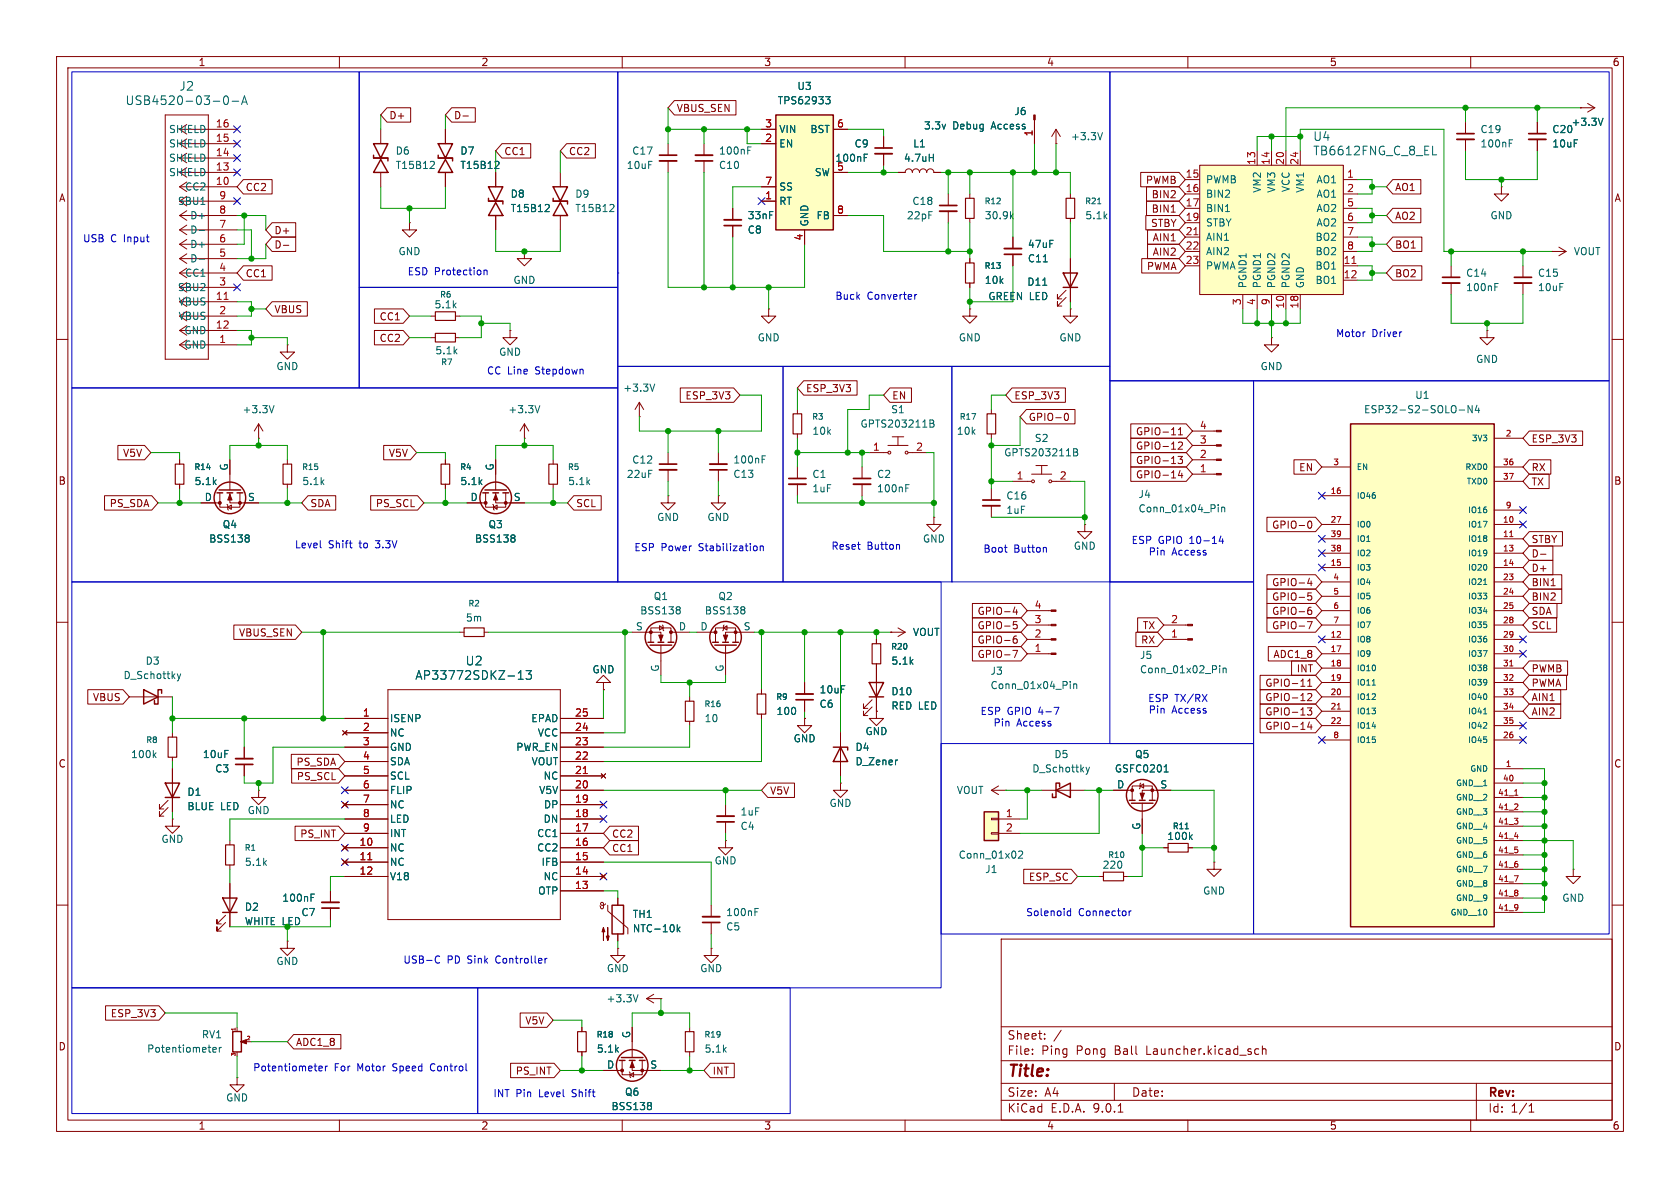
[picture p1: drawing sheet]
<svg xmlns="http://www.w3.org/2000/svg" width="297mm" height="210mm" viewBox="0 0 297 210" stroke-linecap="round" stroke-linejoin="round" font-family="sans-serif">
<defs><g id="words">
<text font-size="2.8" fill="#840000" x="178" y="190.9">Title:</text>
<g font-size="2.1" fill="#006464">
<text x="31.6" y="16.2">J2</text>
<text x="22.1" y="18.8">USB4520-03-0-A</text>
<text x="232.1" y="27.7">TB6612FNG_C_8_EL</text>
<text x="232.1" y="25.1">U4</text>
<text x="82.2" y="117.8">U2</text>
<text x="73.3" y="120.4">AP33772SDKZ-13</text>
</g>
<g font-size="2.1" fill="#840000">
<text x="178" y="184">Sheet:</text>
<text x="178" y="186.7">File:</text>
<text x="184.1" y="186.7">Ping</text>
<text x="190.3" y="186.7">Pong</text>
<text x="197.2" y="186.7">Ball</text>
<text x="202.9" y="186.7">Launcher.kicad_sch</text>
<text x="178" y="196.9">KiCad</text>
<text x="178" y="194.1">Size:</text>
<text x="184.7" y="194.1">A4</text>
<text x="185.7" y="196.9">E.D.A.</text>
<text x="193.3" y="196.9">9.0.1</text>
<text x="200" y="194.1">Date:</text>
<text x="263" y="194.3">Rev:</text>
<text x="263" y="196.9">Id:</text>
<text x="267.1" y="196.9">1/1</text>
</g>
<g font-size="1.8" fill="#840000">
<text x="35" y="11.9">1</text>
<text x="85" y="11.9">2</text>
<text x="135" y="11.9">3</text>
<text x="185" y="11.9">4</text>
<text x="235" y="11.9">5</text>
<text x="285" y="11.9">6</text>
<text x="68.7" y="21.3">D+</text>
<text x="80.2" y="21.3">D-</text>
<text x="119.5" y="20">VBUS_SEN</text>
<text x="89.1" y="27.6">CC1</text>
<text x="100.5" y="27.6">CC2</text>
<text x="10.3" y="35.9">A</text>
<text x="43.3" y="34">CC2</text>
<text x="202.5" y="32.7">PWMB</text>
<text x="203.5" y="35.2">BIN2</text>
<text x="246.5" y="34">AO1</text>
<text x="285.3" y="35.9">A</text>
<text x="48.4" y="41.6">D+</text>
<text x="203.4" y="40.3">STBY</text>
<text x="203.5" y="37.8">BIN1</text>
<text x="246.5" y="39.1">AO2</text>
<text x="48.4" y="44.1">D-</text>
<text x="202.7" y="47.9">PWMA</text>
<text x="203.7" y="45.4">AIN2</text>
<text x="203.7" y="42.9">AIN1</text>
<text x="246.5" y="44.1">BO1</text>
<text x="43.3" y="49.2">CC1</text>
<text x="246.5" y="49.2">BO2</text>
<text x="48.4" y="55.6">VBUS</text>
<text x="67" y="56.8">CC1</text>
<text x="67" y="60.6">CC2</text>
<text x="121.1" y="70.8">ESP_3V3</text>
<text x="142.4" y="69.5">ESP_3V3</text>
<text x="157.6" y="70.8">EN</text>
<text x="179.2" y="70.8">ESP_3V3</text>
<text x="181.8" y="74.6">GPIO-0</text>
<text x="200.7" y="77.2">GPIO-11</text>
<text x="21.7" y="81">V5V</text>
<text x="68.6" y="81">V5V</text>
<text x="200.7" y="82.2">GPIO-13</text>
<text x="200.7" y="79.7">GPIO-12</text>
<text x="229.6" y="83.5">EN</text>
<text x="270.7" y="83.5">RX</text>
<text x="270.7" y="78.4">ESP_3V3</text>
<text x="10.3" y="85.9">B</text>
<text x="19.3" y="89.9">PS_SDA</text>
<text x="54.8" y="89.9">SDA</text>
<text x="66.3" y="89.9">PS_SCL</text>
<text x="101.8" y="89.9">SCL</text>
<text x="200.7" y="84.8">GPIO-14</text>
<text x="270.7" y="86">TX</text>
<text x="285.3" y="85.9">B</text>
<text x="224.8" y="93.7">GPIO-0</text>
<text x="270.7" y="96.2">STBY</text>
<text x="270.7" y="101.3">D+</text>
<text x="270.7" y="98.7">D-</text>
<text x="224.8" y="106.4">GPIO-5</text>
<text x="224.8" y="103.8">GPIO-4</text>
<text x="270.7" y="103.8">BIN1</text>
<text x="270.7" y="106.4">BIN2</text>
<text x="42.2" y="112.7">VBUS_SEN</text>
<text x="172.7" y="114">GPIO-6</text>
<text x="172.7" y="111.4">GPIO-5</text>
<text x="172.7" y="108.9">GPIO-4</text>
<text x="201.6" y="114">RX</text>
<text x="201.9" y="111.4">TX</text>
<text x="224.8" y="108.9">GPIO-6</text>
<text x="224.8" y="111.4">GPIO-7</text>
<text x="270.7" y="108.9">SDA</text>
<text x="270.7" y="111.4">SCL</text>
<text x="172.7" y="116.5">GPIO-7</text>
<text x="225" y="116.5">ADC1_8</text>
<text x="229.1" y="119.1">INT</text>
<text x="270.7" y="119.1">PWMB</text>
<text x="16.3" y="124.1">VBUS</text>
<text x="223.6" y="121.6">GPIO-11</text>
<text x="223.6" y="124.1">GPIO-12</text>
<text x="270.7" y="124.1">AIN1</text>
<text x="270.7" y="121.6">PWMA</text>
<text x="223.6" y="129.2">GPIO-14</text>
<text x="223.6" y="126.7">GPIO-13</text>
<text x="270.7" y="126.7">AIN2</text>
<text x="10.3" y="135.9">C</text>
<text x="52.3" y="135.6">PS_SDA</text>
<text x="285.3" y="135.9">C</text>
<text x="52.4" y="138.1">PS_SCL</text>
<text x="136" y="140.7">V5V</text>
<text x="53" y="148.3">PS_INT</text>
<text x="108.1" y="148.3">CC2</text>
<text x="108.1" y="150.8">CC1</text>
<text x="181.8" y="155.9">ESP_SC</text>
<text x="10.3" y="185.9">D</text>
<text x="19.5" y="180">ESP_3V3</text>
<text x="52.2" y="185.1">ADC1_8</text>
<text x="92.8" y="181.3">V5V</text>
<text x="285.3" y="185.9">D</text>
<text x="91.1" y="190.2">PS_INT</text>
<text x="125.9" y="190.2">INT</text>
<text x="35" y="199.9">1</text>
<text x="85" y="199.9">2</text>
<text x="135" y="199.9">3</text>
<text x="185" y="199.9">4</text>
<text x="235" y="199.9">5</text>
<text x="285" y="199.9">6</text>
</g>
<g font-size="1.8" fill="#006464">
<text x="140.9" y="16.1">U3</text>
<text x="29.8" y="23.7">SHIELD</text>
<text x="137.4" y="18.6">TPS62933</text>
<text x="137.7" y="23.7">VIN</text>
<text x="143.2" y="23.7">BST</text>
<text x="163.3" y="23.1">3.3v</text>
<text x="168.4" y="23.1">Debug</text>
<text x="175.4" y="23.1">Access</text>
<text x="179.2" y="20.5">J6</text>
<text x="261.6" y="23.7">C19</text>
<text x="274.3" y="23.7">C20</text>
<text x="277.7" y="22.5">+3.3V</text>
<text x="29.8" y="28.8">SHIELD</text>
<text x="29.8" y="26.3">SHIELD</text>
<text x="69.9" y="27.5">D6</text>
<text x="81.3" y="27.5">D7</text>
<text x="111.7" y="27.5">C17</text>
<text x="127" y="27.5">100nF</text>
<text x="137.7" y="26.3">EN</text>
<text x="147.6" y="28.8">100nF</text>
<text x="151" y="26.3">C9</text>
<text x="159.7" y="28.8">4.7uH</text>
<text x="161.3" y="26.3">L1</text>
<text x="189.2" y="25">+3.3V</text>
<text x="261.6" y="26.3">100nF</text>
<text x="274.3" y="26.3">10uF</text>
<text x="29.8" y="31.3">SHIELD</text>
<text x="32.6" y="33.9">CC2</text>
<text x="69.9" y="30.1">T15B12</text>
<text x="81.3" y="30.1">T15B12</text>
<text x="90.2" y="35.2">D8</text>
<text x="101.6" y="35.2">D9</text>
<text x="110.7" y="30.1">10uF</text>
<text x="127" y="30.1">C10</text>
<text x="137.7" y="33.9">SS</text>
<text x="143.9" y="31.3">SW</text>
<text x="147.9" y="30.2">5</text>
<text x="213.1" y="32.6">PWMB</text>
<text x="213.1" y="35.2">BIN2</text>
<text x="223.1" y="34.2" transform="rotate(-90 223.1 34.2)">VM2</text>
<text x="225.7" y="34.2" transform="rotate(-90 225.7 34.2)">VM3</text>
<text x="228.2" y="34.1" transform="rotate(-90 228.2 34.1)">VCC</text>
<text x="230.7" y="34.2" transform="rotate(-90 230.7 34.2)">VM1</text>
<text x="232.6" y="32.6">AO1</text>
<text x="232.6" y="35.2">AO1</text>
<text x="31.4" y="36.4">SBU1</text>
<text x="33.5" y="41.5">D-</text>
<text x="33.5" y="39">D+</text>
<text x="90.2" y="37.7">T15B12</text>
<text x="101.6" y="37.7">T15B12</text>
<text x="132.1" y="41.5">C8</text>
<text x="132.1" y="39">33nF</text>
<text x="137.7" y="36.4">RT</text>
<text x="143.1" y="40.1" transform="rotate(-90 143.1 40.1)">GND</text>
<text x="144.3" y="39">FB</text>
<text x="160.2" y="39">22pF</text>
<text x="161.2" y="36.4">C18</text>
<text x="174" y="39">30.9k</text>
<text x="191.8" y="39">5.1k</text>
<text x="213.1" y="37.7">BIN1</text>
<text x="213.1" y="40.2">STBY</text>
<text x="232.6" y="37.7">AO2</text>
<text x="232.6" y="40.2">AO2</text>
<text x="263.4" y="39">GND</text>
<text x="33.5" y="46.6">D-</text>
<text x="33.5" y="44">D+</text>
<text x="70.4" y="45.3">GND</text>
<text x="181.6" y="46.6">C11</text>
<text x="181.6" y="44">47uF</text>
<text x="213.1" y="42.8">AIN1</text>
<text x="213.1" y="45.3">AIN2</text>
<text x="213.1" y="47.9">PWMA</text>
<text x="232.5" y="42.8">BO2</text>
<text x="232.5" y="45.3">BO2</text>
<text x="232.5" y="47.9">BO1</text>
<text x="278.1" y="45.3">VOUT</text>
<text x="31.4" y="51.7">SBU2</text>
<text x="32.6" y="49.1">CC1</text>
<text x="90.7" y="50.4">GND</text>
<text x="174" y="50.4">10k</text>
<text x="174.6" y="53.3">GREEN LED</text>
<text x="181.5" y="50.7">D11</text>
<text x="220.6" y="51.1" transform="rotate(-90 220.6 51.1)">PGND1</text>
<text x="223.1" y="51.1" transform="rotate(-90 223.1 51.1)">PGND1</text>
<text x="225.7" y="51.1" transform="rotate(-90 225.7 51.1)">PGND2</text>
<text x="228.2" y="51.1" transform="rotate(-90 228.2 51.1)">PGND2</text>
<text x="230.7" y="51.1" transform="rotate(-90 230.7 51.1)">GND</text>
<text x="232.5" y="50.4">BO1</text>
<text x="259.1" y="51.7">100nF</text>
<text x="259.1" y="49.1">C14</text>
<text x="271.8" y="49.1">C15</text>
<text x="271.8" y="51.7">10uF</text>
<text x="31.5" y="56.7">VBUS</text>
<text x="31.5" y="54.2">VBUS</text>
<text x="32.5" y="59.3">GND</text>
<text x="76.7" y="54.7">5.1k</text>
<text x="32.5" y="61.8">GND</text>
<text x="48.8" y="65.6">GND</text>
<text x="76.9" y="62.8">5.1k</text>
<text x="88.1" y="63.1">GND</text>
<text x="133.9" y="60.6">GND</text>
<text x="169.4" y="60.6">GND</text>
<text x="187.2" y="60.6">GND</text>
<text x="222.8" y="65.6">GND</text>
<text x="260.9" y="64.4">GND</text>
<text x="110.1" y="69.4">+3.3V</text>
<text x="250.1" y="70.7">U1</text>
<text x="42.8" y="73.3">+3.3V</text>
<text x="89.8" y="73.3">+3.3V</text>
<text x="143.5" y="77.1">10k</text>
<text x="152" y="75.8">GPTS203211B</text>
<text x="157.4" y="73.3">S1</text>
<text x="169.1" y="77.1">10k</text>
<text x="241" y="73.3">ESP32-S2-SOLO-N4</text>
<text x="40.4" y="83.3" transform="rotate(-90 40.4 83.3)">G</text>
<text x="87.4" y="83.3" transform="rotate(-90 87.4 83.3)">G</text>
<text x="111.7" y="82.1">C12</text>
<text x="129.5" y="82.1">100nF</text>
<text x="177.4" y="80.9">GPTS203211B</text>
<text x="182.8" y="78.3">S2</text>
<text x="34.3" y="86">5.1k</text>
<text x="36.1" y="88.6">D</text>
<text x="43.7" y="88.6">S</text>
<text x="53.3" y="86">5.1k</text>
<text x="81.3" y="86">5.1k</text>
<text x="83.1" y="88.6">D</text>
<text x="90.7" y="88.6">S</text>
<text x="100.3" y="86">5.1k</text>
<text x="110.7" y="84.7">22uF</text>
<text x="129.5" y="84.7">C13</text>
<text x="143.5" y="84.7">C1</text>
<text x="143.5" y="87.2">1uF</text>
<text x="154.9" y="84.7">C2</text>
<text x="154.9" y="87.2">100nF</text>
<text x="177.8" y="88.5">C16</text>
<text x="201.2" y="88.2">J4</text>
<text x="39.3" y="93.6">Q4</text>
<text x="86.3" y="93.6">Q3</text>
<text x="116.1" y="92.3">GND</text>
<text x="125" y="92.3">GND</text>
<text x="177.8" y="91">1uF</text>
<text x="201.2" y="90.8">Conn_01x04_Pin</text>
<text x="36.9" y="96.1">BSS138</text>
<text x="83.9" y="96.1">BSS138</text>
<text x="163.1" y="96.1">GND</text>
<text x="189.7" y="97.4">GND</text>
<text x="115.5" y="106.3">Q1</text>
<text x="126.9" y="106.3">Q2</text>
<text x="82.3" y="110.1">5m</text>
<text x="112.3" y="111.5">S</text>
<text x="113.1" y="108.8">BSS138</text>
<text x="119.9" y="111.5">D</text>
<text x="123.7" y="111.5">D</text>
<text x="124.5" y="108.8">BSS138</text>
<text x="131.4" y="111.5">S</text>
<text x="161.3" y="112.6">VOUT</text>
<text x="25.6" y="117.7">D3</text>
<text x="104.6" y="119.2">GND</text>
<text x="116.6" y="118.8" transform="rotate(-90 116.6 118.8)">G</text>
<text x="128" y="118.8" transform="rotate(-90 128 118.8)">G</text>
<text x="157.5" y="117.7">5.1k</text>
<text x="175" y="119.5">J3</text>
<text x="201.4" y="116.7">J5</text>
<text x="201.4" y="119.2">Conn_01x02_Pin</text>
<text x="21.7" y="120.2">D_Schottky</text>
<text x="144.8" y="125.3">C6</text>
<text x="144.8" y="122.8">10uF</text>
<text x="157.5" y="125.6">RED LED</text>
<text x="157.5" y="123.1">D10</text>
<text x="175" y="122">Conn_01x04_Pin</text>
<text x="68.8" y="127.9">ISENP</text>
<text x="68.8" y="130.4">NC</text>
<text x="93.8" y="127.9">EPAD</text>
<text x="95" y="130.4">VCC</text>
<text x="124.5" y="127.9">10</text>
<text x="137.2" y="126.6">100</text>
<text x="140.2" y="131.4">GND</text>
<text x="152.9" y="130.1">GND</text>
<text x="23.1" y="134.2">100k</text>
<text x="35.8" y="134.2">10uF</text>
<text x="37.9" y="136.7">C3</text>
<text x="68.8" y="132.9">GND</text>
<text x="68.8" y="135.5">SDA</text>
<text x="91.2" y="132.9">PWR_EN</text>
<text x="93.9" y="135.5">VOUT</text>
<text x="151.1" y="132.9">D4</text>
<text x="151.1" y="135.5">D_Zener</text>
<text x="182.4" y="136.8">D_Schottky</text>
<text x="186.3" y="134.2">D5</text>
<text x="197" y="136.8">GSFC0201</text>
<text x="200.6" y="134.2">Q5</text>
<text x="33" y="140.9">D1</text>
<text x="33" y="143.4">BLUE</text>
<text x="39" y="143.4">LED</text>
<text x="68.8" y="138">SCL</text>
<text x="68.8" y="140.6">FLIP</text>
<text x="68.8" y="143.1">NC</text>
<text x="95.2" y="140.6">V5V</text>
<text x="96" y="138">NC</text>
<text x="96.1" y="143.1">DP</text>
<text x="146.6" y="142.8">GND</text>
<text x="169.1" y="140.6">VOUT</text>
<text x="197.4" y="139.4">D</text>
<text x="205" y="139.4">S</text>
<text x="28.4" y="149.2">GND</text>
<text x="43.7" y="144.1">GND</text>
<text x="68.8" y="145.6">LED</text>
<text x="68.8" y="148.2">INT</text>
<text x="94.9" y="148.2">CC1</text>
<text x="96" y="145.6">DN</text>
<text x="130.8" y="146.9">C4</text>
<text x="130.8" y="144.4">1uF</text>
<text x="201.7" y="146.8" transform="rotate(-90 201.7 146.8)">G</text>
<text x="206.3" y="148.7">100k</text>
<text x="43.2" y="153.3">5.1k</text>
<text x="68.8" y="150.7">NC</text>
<text x="68.8" y="153.3">NC</text>
<text x="68.8" y="155.8">V18</text>
<text x="94.9" y="150.7">CC2</text>
<text x="95.6" y="153.3">IFB</text>
<text x="96" y="155.8">NC</text>
<text x="126.2" y="153">GND</text>
<text x="169.4" y="152">Conn_01x02</text>
<text x="174.1" y="154.5">J1</text>
<text x="194.8" y="153.8">220</text>
<text x="43.2" y="161.2">D2</text>
<text x="49.8" y="159.6">100nF</text>
<text x="95" y="158.3">OTP</text>
<text x="212.6" y="158.3">GND</text>
<text x="276.1" y="159.6">GND</text>
<text x="53.2" y="162.1">C7</text>
<text x="111.8" y="162.5">TH1</text>
<text x="111.8" y="165">NTC-10k</text>
<text x="128.3" y="164.7">C5</text>
<text x="128.3" y="162.1">100nF</text>
<text x="48.8" y="170.8">GND</text>
<text x="107.2" y="172.1">GND</text>
<text x="123.7" y="172.1">GND</text>
<text x="107.1" y="177.4">+3.3V</text>
<text x="35.6" y="183.7">RV1</text>
<text x="111.5" y="183.6" transform="rotate(-90 111.5 183.6)">G</text>
<text x="25.9" y="186.3">Potentiometer</text>
<text x="105.4" y="186.3">5.1k</text>
<text x="107.2" y="189">D</text>
<text x="114.9" y="189">S</text>
<text x="124.5" y="186.3">5.1k</text>
<text x="39.9" y="194.9">GND</text>
<text x="108" y="196.4">BSS138</text>
<text x="110.4" y="193.9">Q6</text>
</g>
<g font-size="1.8" fill="#a90000">
<text x="38.1" y="22.6">16</text>
<text x="135.2" y="22.6">3</text>
<text x="147.9" y="22.6">6</text>
<text x="38.1" y="27.7">14</text>
<text x="38.1" y="25.1">15</text>
<text x="135.2" y="25.1">2</text>
<text x="182.6" y="24.2" transform="rotate(-90 182.6 24.2)">1</text>
<text x="222" y="29.3" transform="rotate(-90 222 29.3)">13</text>
<text x="224.5" y="29.3" transform="rotate(-90 224.5 29.3)">14</text>
<text x="227.1" y="29.3" transform="rotate(-90 227.1 29.3)">20</text>
<text x="229.6" y="29.3" transform="rotate(-90 229.6 29.3)">24</text>
<text x="38.1" y="32.8">10</text>
<text x="38.1" y="30.2">13</text>
<text x="38.7" y="35.3">9</text>
<text x="135.2" y="32.8">7</text>
<text x="135.2" y="35.3">1</text>
<text x="209.5" y="31.5">15</text>
<text x="209.5" y="34">16</text>
<text x="238.1" y="31.5">1</text>
<text x="238.1" y="34">2</text>
<text x="38.7" y="40.4">7</text>
<text x="38.7" y="37.8">8</text>
<text x="147.9" y="37.8">8</text>
<text x="209.5" y="36.6">17</text>
<text x="209.5" y="39.1">19</text>
<text x="209.5" y="41.7">21</text>
<text x="238.1" y="36.6">5</text>
<text x="238.1" y="39.1">6</text>
<text x="238.1" y="41.7">7</text>
<text x="38.7" y="45.5">5</text>
<text x="38.7" y="42.9">6</text>
<text x="142" y="42.6" transform="rotate(-90 142 42.6)">4</text>
<text x="209.5" y="44.2">22</text>
<text x="209.5" y="46.7">23</text>
<text x="237.4" y="46.7">11</text>
<text x="238.1" y="44.2">8</text>
<text x="38.1" y="53.1">11</text>
<text x="38.7" y="50.5">3</text>
<text x="38.7" y="48">4</text>
<text x="237.4" y="49.3">12</text>
<text x="38.1" y="58.2">12</text>
<text x="38.7" y="55.6">2</text>
<text x="219.5" y="54" transform="rotate(-90 219.5 54)">3</text>
<text x="222" y="54" transform="rotate(-90 222 54)">4</text>
<text x="224.5" y="54" transform="rotate(-90 224.5 54)">9</text>
<text x="227.1" y="54.7" transform="rotate(-90 227.1 54.7)">10</text>
<text x="229.6" y="54.7" transform="rotate(-90 229.6 54.7)">18</text>
<text x="38.7" y="60.7">1</text>
<text x="212" y="75.9">4</text>
<text x="154.2" y="79.8">1</text>
<text x="161.9" y="79.8">2</text>
<text x="212" y="83.6">1</text>
<text x="212" y="81">2</text>
<text x="212" y="78.5">3</text>
<text x="179.6" y="84.8">1</text>
<text x="187.3" y="84.8">2</text>
<text x="182.8" y="107.7">4</text>
<text x="182.8" y="112.8">2</text>
<text x="182.8" y="110.2">3</text>
<text x="206.9" y="112.8">1</text>
<text x="206.9" y="110.2">2</text>
<text x="182.8" y="115.3">1</text>
<text x="64.1" y="126.7">1</text>
<text x="64.1" y="129.3">2</text>
<text x="64.1" y="131.8">3</text>
<text x="101.6" y="126.7">25</text>
<text x="101.6" y="129.3">24</text>
<text x="101.6" y="131.8">23</text>
<text x="64.1" y="134.4">4</text>
<text x="64.1" y="136.9">5</text>
<text x="101.6" y="136.9">21</text>
<text x="101.6" y="134.4">22</text>
<text x="64.1" y="139.4">6</text>
<text x="64.1" y="142">7</text>
<text x="101.6" y="139.4">20</text>
<text x="101.6" y="142">19</text>
<text x="63.5" y="149.6">10</text>
<text x="64.1" y="144.5">8</text>
<text x="64.1" y="147.1">9</text>
<text x="101.6" y="147.1">17</text>
<text x="101.6" y="149.6">16</text>
<text x="101.6" y="144.5">18</text>
<text x="177.7" y="144.5">1</text>
<text x="177.7" y="147.1">2</text>
<text x="63.5" y="152.1">11</text>
<text x="63.5" y="154.7">12</text>
<text x="101.6" y="152.1">15</text>
<text x="101.6" y="154.7">14</text>
<text x="101.6" y="157.2">13</text>
</g>
<g font-size="1.8" fill="#0000c2">
<text x="14.6" y="43">USB</text>
<text x="19.6" y="43">C Input</text>
<text x="72" y="48.9">ESD Protection</text>
<text x="147.6" y="53.2">Buck</text>
<text x="153.3" y="53.2">Converter</text>
<text x="236.1" y="59.8">Motor</text>
<text x="242.5" y="59.8">Driver</text>
<text x="86" y="66.4">CC Line</text>
<text x="94.7" y="66.4">Stepdown</text>
<text x="52" y="97.1">Level</text>
<text x="58" y="97.1">Shift</text>
<text x="63.6" y="97.1">to</text>
<text x="66.7" y="97.1">3.3V</text>
<text x="112" y="97.6">ESP</text>
<text x="116.8" y="97.6">Power</text>
<text x="123.6" y="97.6">Stabilization</text>
<text x="146.9" y="97.4">Reset</text>
<text x="153.3" y="97.4">Button</text>
<text x="173.8" y="97.9">Boot</text>
<text x="179.2" y="97.9">Button</text>
<text x="200" y="96.4">ESP</text>
<text x="203" y="98.4">Pin</text>
<text x="204.8" y="96.4">GPIO 10-14</text>
<text x="207.2" y="98.4">Access</text>
<text x="202.9" y="124.3">ESP</text>
<text x="207.7" y="124.3">TX/RX</text>
<text x="173.2" y="126.6">ESP</text>
<text x="175.5" y="128.6">Pin</text>
<text x="178" y="126.6">GPIO 4-7</text>
<text x="179.7" y="128.6">Access</text>
<text x="203" y="126.3">Pin</text>
<text x="207.2" y="126.3">Access</text>
<text x="181.3" y="162.2">Solenoid</text>
<text x="190.6" y="162.2">Connector</text>
<text x="71.2" y="170.5">USB-C</text>
<text x="79" y="170.5">PD</text>
<text x="82.7" y="170.5">Sink</text>
<text x="87.9" y="170.5">Controller</text>
<text x="44.7" y="189.6">Potentiometer</text>
<text x="59.1" y="189.6">For</text>
<text x="63.3" y="189.6">Motor</text>
<text x="69.7" y="189.6">Speed</text>
<text x="76.6" y="189.6">Control</text>
<text x="87.1" y="194.2">INT Pin</text>
<text x="95.4" y="194.2">Level</text>
<text x="101.4" y="194.2">Shift</text>
</g>
<text font-size="1.8" fill="#009600" x="43.2" y="163.7">WHITE LED</text>
<g font-size="1.4" fill="#006464">
<text x="174" y="36.3">R12</text>
<text x="191.7" y="36.3">R21</text>
<text x="174" y="47.7">R13</text>
<text x="77.7" y="52.8">R6</text>
<text x="77.9" y="64.7">R7</text>
<text x="143.5" y="74.4">R3</text>
<text x="169.6" y="74.4">R17</text>
<text x="34.3" y="83.3">R14</text>
<text x="53.3" y="83.3">R15</text>
<text x="81.2" y="83.3">R4</text>
<text x="100.3" y="83.3">R5</text>
<text x="239.8" y="83.3">EN</text>
<text x="258.9" y="83.3">RXD0</text>
<text x="260.1" y="78.2">3V3</text>
<text x="239.8" y="88.4">IO46</text>
<text x="259.2" y="85.8">TXD0</text>
<text x="239.8" y="93.4">IO0</text>
<text x="239.8" y="96">IO1</text>
<text x="259.4" y="90.9">IO16</text>
<text x="259.4" y="93.4">IO17</text>
<text x="259.4" y="96">IO18</text>
<text x="239.8" y="98.5">IO2</text>
<text x="239.8" y="101.1">IO3</text>
<text x="259.4" y="98.5">IO19</text>
<text x="259.4" y="101.1">IO20</text>
<text x="82.7" y="107.4">R2</text>
<text x="239.8" y="103.6">IO4</text>
<text x="239.8" y="106.1">IO5</text>
<text x="259.4" y="103.6">IO21</text>
<text x="259.4" y="106.1">IO33</text>
<text x="239.8" y="108.7">IO6</text>
<text x="239.8" y="111.2">IO7</text>
<text x="239.8" y="113.8">IO8</text>
<text x="259.4" y="108.7">IO34</text>
<text x="259.4" y="111.2">IO35</text>
<text x="259.4" y="113.8">IO36</text>
<text x="157.4" y="115">R20</text>
<text x="239.8" y="116.3">IO9</text>
<text x="239.8" y="118.8">IO10</text>
<text x="259.4" y="116.3">IO37</text>
<text x="259.4" y="118.8">IO38</text>
<text x="124.4" y="125.2">R16</text>
<text x="137.1" y="123.9">R9</text>
<text x="239.8" y="121.4">IO11</text>
<text x="239.8" y="123.9">IO12</text>
<text x="259.4" y="121.4">IO39</text>
<text x="259.4" y="123.9">IO40</text>
<text x="25.7" y="131.5">R8</text>
<text x="239.8" y="126.5">IO13</text>
<text x="239.8" y="129">IO14</text>
<text x="239.8" y="131.5">IO15</text>
<text x="259.4" y="126.5">IO41</text>
<text x="259.4" y="129">IO42</text>
<text x="259.4" y="131.5">IO45</text>
<text x="259.8" y="136.6">GND</text>
<text x="257.3" y="139.2">GND__1</text>
<text x="257.3" y="141.7">GND__2</text>
<text x="207.2" y="146.8">R11</text>
<text x="257.3" y="144.2">GND__3</text>
<text x="257.3" y="146.8">GND__4</text>
<text x="257.3" y="149.3">GND__5</text>
<text x="43.1" y="150.6">R1</text>
<text x="195.8" y="151.9">R10</text>
<text x="257.3" y="151.9">GND__6</text>
<text x="257.3" y="154.4">GND__7</text>
<text x="257.3" y="156.9">GND__8</text>
<text x="257.3" y="159.5">GND__9</text>
<text x="256.3" y="162">GND__10</text>
<text x="105.4" y="183.6">R18</text>
<text x="124.4" y="183.6">R19</text>
</g>
<g font-size="1.4" fill="#a90000">
<text x="266.1" y="77.2">2</text>
<text x="235.6" y="82.3">3</text>
<text x="265.6" y="82.3">36</text>
<text x="235.1" y="87.4">16</text>
<text x="265.6" y="84.8">37</text>
<text x="266.1" y="89.9">9</text>
<text x="235.1" y="92.5">27</text>
<text x="235.1" y="95">39</text>
<text x="265.6" y="92.5">10</text>
<text x="265.6" y="95">11</text>
<text x="235.1" y="97.5">38</text>
<text x="235.1" y="100.1">15</text>
<text x="265.6" y="97.5">13</text>
<text x="265.6" y="100.1">14</text>
<text x="235.6" y="102.6">4</text>
<text x="235.6" y="105.2">5</text>
<text x="235.6" y="107.7">6</text>
<text x="265.6" y="102.6">23</text>
<text x="265.6" y="105.2">24</text>
<text x="265.6" y="107.7">25</text>
<text x="235.1" y="112.8">12</text>
<text x="235.6" y="110.2">7</text>
<text x="265.6" y="110.2">28</text>
<text x="265.6" y="112.8">29</text>
<text x="235.1" y="115.3">17</text>
<text x="235.1" y="117.9">18</text>
<text x="265.6" y="115.3">30</text>
<text x="265.6" y="117.9">31</text>
<text x="235.1" y="120.4">19</text>
<text x="235.1" y="122.9">20</text>
<text x="235.1" y="125.5">21</text>
<text x="265.6" y="120.4">32</text>
<text x="265.6" y="122.9">33</text>
<text x="265.6" y="125.5">34</text>
<text x="235.1" y="128">22</text>
<text x="235.6" y="130.6">8</text>
<text x="265.6" y="128">35</text>
<text x="265.6" y="130.6">26</text>
<text x="266.1" y="135.6">1</text>
<text x="264.7" y="140.7">41_1</text>
<text x="264.7" y="143.3">41_2</text>
<text x="265.6" y="138.2">40</text>
<text x="264.7" y="145.8">41_3</text>
<text x="264.7" y="148.3">41_4</text>
<text x="264.7" y="150.9">41_5</text>
<text x="264.7" y="153.4">41_6</text>
<text x="264.7" y="156">41_7</text>
<text x="264.7" y="158.5">41_8</text>
<text x="264.7" y="161">41_9</text>
</g>
<g font-size=".9" fill="#a90000">
<text x="41.7" y="182.4" transform="rotate(-90 41.7 182.4)">1</text>
<text x="43.5" y="183.9">2</text>
<text x="41.7" y="186.8" transform="rotate(-90 41.7 186.8)">3</text>
</g>
</g></defs>
<g fill="none" stroke="#840000" stroke-width=".18">
<path d="M10 10h277v190h-277zM12 12h273v186h-273zM60 10v2M110 10v2M160 10v2M210 10v2M260 10v2M171.4 54.6v1.3h1.3l-1.3 1.3-1.2-1.3h1.2M171.4 54.6h.1M189.2 54.6v1.3h1.3l-1.3 1.3-1.2-1.3h1.2M189.2 54.6h.1M10 60h2"/>
<path d="M45.7 77.5h.1M45.7 74.9l-.7 1.3M45.7 74.9l.8 1.3M45.7 74.9v2.6M285 60h2M191.8 92.7v1.3h1.2l-1.2 1.3-1.3-1.3h1.3M191.8 92.7h.1M10 110h2M205.7 113h4.3M205.7 110.5h4.3M285 110h2M148.6 129.5v7.7"/>
<path d="M10 160h2M177 166h108v32h-108zM285 160h2M60 198v2M110 198v2M160 198v2M177 194.5h108M177 191.5h108M177 187.5h108M177 181.5h108M182.5 186.3v.1M182.5 185.5v.1"/>
<path d="M184.7 183.6v.1M184.7 182.8v.1M187.6 182.1l-1.3 2M197 191.5v3M197.7 196.6h.8M210 198v2M222 186.3h.5M222 185.5h.5M223.2 185.5l.2-.1 .3 .1 .1 .9M223.2 184.9v1.5M260 198v2M261 191.5v6.5"/>
<path d="M270.3 196.6h.9M270.3 195.5l.4-.4v1.5"/>
</g>
<path d="M48.4 71.7l-.4 1.3M215.6 117.7v.1M215.6 118.1v.8M216.2 118.1v.8M216.2 118.2l.2-.1 .3 .1 .1 .7M158.6 134.4h.1" fill="none" stroke="#006464" stroke-width=".18"/>
<g fill="#840000" stroke="#840000" stroke-width=".18">
<path d="M210 112.9h.8v.3h-.8z"/>
<path d="M210 110.4h.8v.2h-.8z"/>
</g>
<path d="M147.3 132.1h2.6v.5M148.6 132.1l1.3 2.5h-2.6z" fill="none" stroke="#840000" stroke-width=".25"/>
<path d="M238.8 74.9h25.4v88.9h-25.4z" fill="#ffffc2"/>
<g fill="none" stroke="#840000" stroke-width=".25">
<path d="M188 48.3h2.5l-1.3 2.5zM188 50.8h2.5M238.8 74.9h25.4v88.9h-25.4zM38.4 87.1h1M38.7 86.6h3.8M40.1 87.1h1M41.9 87.1h1M25.4 121.9l2.5 1.3-2.5 1.3zM28.6 122.6v-.7h-.7v2.6h-.6v-.7M39.4 158.8h2.5l-1.3 2.5zM39.4 161.3h2.5M41.1 182.3h1.6v3.7h-1.6z"/>
<circle cx="40.6" cy="88" r="2.79"/>
</g>
<g fill="none" stroke="#840000" stroke-width=".18">
<path d="M271.8 21.6v2M271.8 24.6v2.1M188.5 52.6l-1.6 1.5v-.8v.8h.8M188.5 51.3l-1.6 1.5v-.7v.7h.8M189.2 45.7v7.6M224.8 59.7v1.3h1.3l-1.3 1.2-1.3-1.2h1.3M224.8 59.7h.1M269.2 47v2M269.2 50v2.1M274.3 44.5h.1M274.3 44.5h2.6M275.6 43.7l1.3 .8"/>
<path d="M276.9 44.5l-1.3 .7M210.8 78.7h4.2M210.8 76.2h4.2M264.2 77.5h5M31.7 81.3v.7M31.7 85.6v.8M35.6 88.9h3.3M38.9 87.1v2.6h3.5v-2.6M40.1 89.2l.2 .1v.7l.1 .2M40.3 89.7l.6-.4v.7zM40.6 87.1v1.8h5.1M40.6 81.3v5.3"/>
<path d="M210.8 83.8h4.2M210.8 81.3h4.2M233.7 82.6h5.1M233.7 87.6h5.1M233.7 92.7h5.1M233.7 95.3h5.1M233.7 97.8h5.1M264.2 82.6h5M264.2 92.7h5M264.2 95.3h5M264.2 97.8h5M264.2 85.1h5"/>
<path d="M264.2 90.2h5M233.7 100.3h5.1M233.7 102.9h5.1M233.7 105.4h5.1M233.7 108h5.1M233.7 110.5h5.1M233.7 113h5.1M233.7 115.6h5.1M233.7 118.1h5.1M264.2 100.3h5M264.2 102.9h5M264.2 105.4h5"/>
<path d="M264.2 108h5M264.2 110.5h5M264.2 113h5M264.2 115.6h5M264.2 118.1h5M22.9 123.2h7.6M233.7 120.7h5.1M233.7 123.2h5.1M233.7 125.7h5.1M233.7 128.3h5.1M233.7 130.8h5.1M264.2 120.7h5"/>
<path d="M264.2 123.2h5M264.2 125.7h5M264.2 128.3h5M264.2 130.8h5M264.2 135.9h5M264.2 138.4h5M30.5 144.8v1.3h1.2l-1.2 1.2-1.3-1.2h1.3M30.5 144.8h.1M40.6 148.6v.8M40.6 152.9v.8M40.6 156.2v7.6M58.4 157.5v2"/>
<path d="M264.2 141h5M264.2 143.5h5M264.2 146.1h5M264.2 148.6h5M264.2 151.1h5M264.2 153.7h5M264.2 156.2h5M264.2 158.8h5M39.9 163.1l-1.5 1.5v-.8v.8h.7M39.9 161.8l-1.5 1.5v-.7v.7h.7M50.8 166.4v1.2h1.3l-1.3 1.3-1.3-1.3h1.3M50.8 166.4h.1"/>
<path d="M58.4 160.5v2.1M264.2 161.3h5M41.9 190.5v1.3h1.3l-1.3 1.2-1.3-1.2h1.3M41.9 190.5h.1M41.9 181.6v.6M41.9 186.1v.6M43.5 184.2h.9"/>
</g>
<g fill="none" stroke="#006464" stroke-width=".18">
<path d="M184.3 50.4h.8M258 72.5h.9M260.3 71.7v1.3l-.8-1.3v1.3M261.1 71.6l-.3 .9h.8M261.4 72.1v.9M43.8 94.6l.3 .2-.3 .3 .3 .2v.3l-.3 .2M215.4 89.2v.1M215.4 89.6v.9M216 89.6v.9M216 89.8l.2-.2 .3 .1v.8M31.3 119.1l.3 .9M31.6 120l-.3 .4"/>
<path d="M31.9 119.1l-.3 .9M262.3 103.3h.6M242.6 121.1h.6M262.3 126.2h.6M55 158.7h.4M55 158.1h.6M37.6 185.6l.6-.1v-.3h-.4l-.2 .1 .1 .6h.5M38.8 185.2v.8M39.1 185.2l-.3 .2"/>
</g>
<g fill="none" stroke="#a90000" stroke-width=".18">
<path d="M266.9 94.9h.6M266.9 117.7h.6M236.4 125.3h.6M267.7 143.1h.6M267.7 144.6h.6l-.3 .4M267.7 154.8h.7l-.4 1M267.8 140.6h.5M267.8 147.9h.6M268.3 142.2v.3M268.3 145.1v.5M268.3 150.2v.4M268.3 152.8v.4"/>
<path d="M268.3 157.4v.3M268.3 157.9v.4M268.3 160v.7M268.3 160.3v.1M41.6 181.7v.4"/>
</g>
<path d="M270.3 23.6h3M267.7 49h3.1M56.9 160.5h3" fill="none" stroke="#840000" stroke-width=".3"/>
<path d="M270.3 24.6h3M267.7 50h3.1M56.9 159.5h3" fill="none" stroke="#840000" stroke-width=".33"/>
<g fill="#840000" stroke="#840000" stroke-width=".18">
<path d="M42.5 184.2l1.1-.4v.7l-1.1-.3h.3z"/>
<path d="M40.6 87.4l.4 1h-.7z"/>
<path d="M215 83.7h.9v.2h-.9z"/>
<path d="M215 81.2h.9v.2h-.9z"/>
<path d="M215 78.6h.9v.3h-.9z"/>
<path d="M215 76.1h.9v.2h-.9z"/>
<circle cx="38.9" cy="88.9" r=".25"/>
<circle cx="42.4" cy="88.9" r=".25"/>
</g>
<path d="M31 82h1.5v3.6h-1.5zM39.9 149.4h1.5v3.5h-1.5z" fill="none" stroke="#840000" stroke-width=".2"/>
<path d="M174 143.5h2.5v5.1h-2.5z" fill="#ffffc2"/>
<g fill="none" stroke="#840000" stroke-width=".25">
<path d="M66 27.9h2.6v.5M66 27.4v.5h2.6M66 25.4h2.6l-1.3 2.5zM67.3 28.2l1.3 2.3h-2.6zM77.5 27.9h2.5v.5M77.5 27.4v.5h2.5M77.5 25.4h2.5l-1.3 2.5zM78.7 28.2l1.3 2.3h-2.5zM86.4 35.6h2.5v.5M86.4 35.1v.5h2.5M86.4 33h2.5l-1.3 2.6zM87.6 35.8l1.3 2.3h-2.5z"/>
<path d="M97.8 35.6h2.5v.5M97.8 35.1v.5h2.5M97.8 33h2.5l-1.2 2.6zM99.1 35.8l1.2 2.3h-2.5zM114.6 113.5h1M114.9 114h3.8M116.3 113.5h1M118.1 113.5h1M126 113.5h1M126.4 114h3.8M127.8 113.5h1M129.5 113.5h1.1"/>
<path d="M29.2 138.4h2.5l-1.2 2.6zM29.2 141h2.5M174 143.5h2.5v5.1h-2.5zM199.6 141.5h1.1M200 142h3.8M201.4 141.5h1M203.2 141.5h1"/>
<circle cx="116.8" cy="112.6" r="2.79"/>
<circle cx="128.3" cy="112.6" r="2.79"/>
<circle cx="201.9" cy="140.6" r="2.79"/>
</g>
<g fill="none" stroke="#840000" stroke-width=".18">
<path d="M279.4 19.1h.1M279.4 19.1h2.5M280.7 18.3l1.2 .8M281.9 19.1l-1.2 .7M67.3 22.9v2.5M67.3 30.5v2.5M78.7 22.9v2.5M78.7 30.5v2.5M87.6 30.5v2.5M87.6 38.1v2.5M99.1 30.5v2.5M99.1 38.1v2.5"/>
<path d="M167.6 34.3v2M167.6 37.3v2.1M171.4 34.3v.8M171.4 38.6v.8M259.1 21.6v2M259.1 24.6v2.1M265.4 33v1.3h1.3l-1.3 1.3-1.2-1.3h1.2M265.4 33h.1M171.4 45.7v.8M171.4 50v.8M179.1 41.9v2M179.1 45v2"/>
<path d="M262.9 58.4v1.3h1.3l-1.3 1.3-1.3-1.3h1.3M262.9 58.4h.1M50.8 61v1.2h1.3l-1.3 1.3-1.3-1.3h1.3M50.8 61h.1M141 72.4v.8M141 76.7v.8M157 78.7h3.5M157.7 77.2h2.1M158.7 77.2v1.5M175.3 72.4v.8M175.3 76.7v.8M78.7 81.3v.7"/>
<path d="M78.7 85.6v.8M97.8 81.3v.7M97.8 85.6v.8M141 82.6v2M141 85.6v2M152.4 82.6v2M152.4 85.6v2M153.7 80h3.3M160.5 80h3.3M165.1 91.4v1.3h1.3l-1.3 1.3-1.3-1.3h1.3M165.1 91.4h.1M175.3 86.4v2"/>
<path d="M175.3 89.4v2M179.1 85.1h3.3M182.4 83.8h3.5M183.1 82.3h2.1M184.1 82.3v1.5M185.9 85.1h3.3M81.3 111.8h.7M85.6 111.8h.8M111.8 111.8h5v1.7M115.1 113.5v-2.5h3.5v2.5M116.6 110.6l.6 .4-.6 .4zM116.8 114v5.4"/>
<path d="M117.1 110.5l.1 .1v.8l.1 .1M118.6 111.8h3.3M123.2 111.8h3.3M126.5 113.5v-2.5h3.5v2.5M127.9 111l.6-.4v.8zM128 110.5l-.1 .1v.8l-.1 .1M128.3 114v5.4M133.3 111.8h-5v1.7M30.5 129.5v.8M30.5 133.9v.7M30.5 135.9v7.6M43.2 132.1v2"/>
<path d="M43.2 135.1v2.1M45.7 139.7v1.3h1.3l-1.3 1.2-1.3-1.2h1.3M45.7 139.7h.1M60.6 129.2l.7 .7M61 127h7.6M61 129.5h7.6M61 132.1h7.6M61 134.6h7.6M61 137.2h7.6M61 139.7h7.6M61.3 129.2l-.7 .7M68.6 121.9h30.5v40.7h-30.5z"/>
<path d="M99.1 127h7.6M99.1 129.5h7.6M99.1 132.1h7.6M99.1 134.6h7.6M99.1 137.2h7.6M99.1 139.7h7.6M106.3 136.8l.8 .7M106.7 120.7h1.2l-1.2-1.3-1.3 1.3h1.3v1.2M106.7 121.9h.1M107.1 136.8l-.8 .7M121.9 123.2v.8M121.9 127.5v.8"/>
<path d="M134.6 121.9v.8M134.6 126.2v.8M175.3 139.7h2.5M175.3 139.7l1.2 .8M176.5 138.9l-1.2 .8M177.8 139.7h.1M196.8 139.7h3.4M201.5 138.9l.7-.3v.7zM201.7 138.4l-.2 .2v.7l-.1 .1M207 139.7h-5.1v1.8M29.7 142.7l-1.5 1.6v-.8v.8h.8M29.7 141.5l-1.5 1.5v-.8v.8h.8"/>
<path d="M60.6 149.5l.7 .7M60.6 141.9l.7 .7M60.6 152l.7 .8M61 144.8h7.6M61 147.3h7.6M61 149.9h7.6M61 142.2h7.6M61 152.4h7.6M61 154.9h7.6M61.3 149.5l-.7 .7M61.3 141.9l-.7 .7M61.3 152l-.7 .8"/>
<path d="M99.1 144.8h7.6M99.1 147.3h7.6M99.1 149.9h7.6M99.1 142.2h7.6M99.1 152.4h7.6M99.1 154.9h7.6M99.1 157.5h7.6M106.3 154.6l.8 .7M107.1 154.6l-.8 .7M128.3 148.6v1.3h1.2l-1.2 1.2-1.3-1.2h1.3M128.3 148.6h.1M175.3 144.7h1.2v.2h-1.2z"/>
<path d="M175.3 147.2h1.2v.2h-1.2zM176.5 144.8h3.8M176.5 147.3h3.8M200.2 141.5v-2.6h3.5v2.6M201.9 142v5.3M205.7 149.9h.8M210.1 149.9h.7M214.6 152.4v1.3h1.3l-1.3 1.2-1.2-1.2h1.2M214.6 152.4h.1M109.2 167.6v1.3h1.3l-1.3 1.3-1.3-1.3h1.3M109.2 167.6h.1M125.7 167.6v1.3h1.3l-1.3 1.3-1.2-1.3h1.2"/>
<path d="M125.7 167.6h.1"/>
<circle cx="157.2" cy="80" r=".25"/>
<circle cx="160.3" cy="80" r=".25"/>
<circle cx="182.6" cy="85.1" r=".25"/>
<circle cx="185.7" cy="85.1" r=".25"/>
</g>
<g fill="none" stroke="#006464" stroke-width=".18">
<path d="M76.6 28.5l.2 .3-.1 .3-.7 .7h.8M88 28.5l.2 .3v.3l-.8 .7h.8M96.9 36.1l.2 .3v.3l-.8 .7h.8M108.3 36.1l.2 .3v.3l-.7 .7h.7M178.8 38.2l.3 .5M179.1 37.8l-.5 .5M266.8 25.3h.4M266.8 24.7h.6M283.4 20.9l-.4 1.3M184.4 46.3h.8M164.4 74.2l.6 .2 .1 .2-.3 .2M164.4 74.8h.4"/>
<path d="M164.8 74.8l.3 .3v.3l-.7 .1M189.8 79.3l.6 .1 .1 .3-.3 .2M189.8 79.9h.4M190.2 79.9l.3 .3v.3l-.7 .1M160.1 86.3h.5M160.1 85.7h.6M91.6 119l.5-.4v1.5M93 118.6h.9l-.5 .5 .5 .2v.6l-.2 .2h-.5l-.2-.2M120 107.3l.3 .2-.3 .3 .3 .2v.3l-.3 .2M131.4 107.3l.3 .2-.3 .3 .3 .2v.3l-.3 .2M27.2 133.4l.4 .5M27.6 133.1l-.5 .5"/>
<path d="M91.6 120.1h.9M205.8 136.5h.7M206 135.4l.2-.2v1.3M180.1 150.6l.5-.2 .2 .4-.8 .9h.8M209.5 146.5h.6M210.4 147.9l.4 .5M210.8 147.6l-.5 .4"/>
</g>
<path d="M170.7 35.1h1.5v3.5h-1.5zM170.7 46.5h1.5v3.5h-1.5zM140.2 73.2h1.5v3.5h-1.5zM174.5 73.2h1.5v3.5h-1.5zM78 82h1.5v3.6h-1.5zM97 82h1.6v3.6h-1.6zM82 111h3.6v1.5h-3.6zM29.7 130.3h1.5v3.6h-1.5zM121.2 124h1.5v3.5h-1.5zM133.9 122.7h1.5v3.5h-1.5zM206.5 149.1h3.6v1.5h-3.6z" fill="none" stroke="#840000" stroke-width=".2"/>
<path d="M103.1 136.7h.7M65 152h.7" fill="none" stroke="#a90000" stroke-width=".18"/>
<path d="M166.1 36.3h3.1M257.6 23.6h3M177.5 45h3.1M139.4 84.6h3.1M150.9 84.6h3M173.7 88.4h3.1M41.7 135.1h3" fill="none" stroke="#840000" stroke-width=".3"/>
<path d="M166.1 37.3h3.1M257.6 24.6h3M177.5 43.9h3.1M139.4 85.6h3.1M150.9 85.6h3M173.7 89.4h3.1M41.7 134.1h3" fill="none" stroke="#840000" stroke-width=".33"/>
<g fill="#840000" stroke="#840000" stroke-width=".18">
<path d="M201.5 140.2h.8l-.4 1z"/>
<path d="M116.5 112.3h.7l-.4 1z"/>
<path d="M127.9 112.3h.8l-.4 1z"/>
<circle cx="200.2" cy="139.7" r=".25"/>
<circle cx="203.7" cy="139.7" r=".25"/>
<circle cx="118.6" cy="111.8" r=".25"/>
<circle cx="115.1" cy="111.8" r=".25"/>
<circle cx="126.5" cy="111.8" r=".25"/>
<circle cx="130" cy="111.8" r=".25"/>
</g>
<path d="M212.1 29.2h25.4v22.9h-25.4z" fill="#ffffc2"/>
<g fill="none" stroke="#840000" stroke-width=".18">
<path d="M72.4 39.4v1.2h1.3l-1.3 1.3-1.3-1.3h1.3M72.4 39.4h.1M118.1 25.4v2M118.1 28.4v2.1M124.5 25.4v2M124.5 28.4v2.1M129.5 36.8v2.1M129.5 39.9v2M209.5 31.8h2.6M209.5 34.3h2.6M209.5 36.8h2.6M209.5 39.4h2.6"/>
<path d="M212.1 29.2h25.4v22.9h-25.4zM222.2 26.7v2.5M224.8 26.7v2.5M227.3 26.7v2.5M229.9 26.7v2.5M237.5 31.8h2.5M237.5 34.3h2.5M237.5 36.8h2.5M237.5 39.4h2.5M92.7 44.5v1.2h1.3l-1.3 1.3-1.3-1.3h1.3M92.7 44.5h.1M209.5 41.9h2.6"/>
<path d="M209.5 44.5h2.6M209.5 47h2.6M219.7 52.1v2.5M222.2 52.1v2.5M224.8 52.1v2.5M227.3 52.1v2.5M229.9 52.1v2.5M237.5 41.9h2.5M237.5 44.5h2.5M237.5 47h2.5M237.5 49.5h2.5M256.5 47v2"/>
<path d="M256.5 50v2.1M113 73.7h.1M113 71.1l-.7 1.3M113 71.1l.8 1.3M113 71.1v2.6M118.1 87.6v1.3h1.3l-1.3 1.3-1.3-1.3h1.3M118.1 87.6h.1M118.1 80v2M118.1 83.1v2M127 87.6v1.3h1.3l-1.3 1.3-1.3-1.3h1.3M127 87.6h.1M127 80v2"/>
<path d="M127 83.1v2M157.5 111.8h.1M157.5 111.8h2.5M158.7 111l1.3 .8M160 111.8l-1.3 .7M142.2 127v1.3h1.3l-1.3 1.2-1.2-1.2h1.2M142.2 127h.1M148.6 138.4v1.3h1.3l-1.3 1.3-1.3-1.3h1.3M148.6 138.4h.1M154.9 125.7v1.3h1.3l-1.3 1.3-1.2-1.3h1.2M154.9 125.7h.1M107.1 159.8l-.3 .2h-.3l-.3-.1v-.3l.3-.1 .2 .2v.7l-.2 .2h-.2l-.3-.5"/>
<path d="M109.2 158.8v1.2M128.3 142.2v2.1M128.3 145.3v2M107.4 160v1l3.6 3.1v1M109.2 165.1v1.3M114.3 176.5l1.3 .8M114.3 176.5h2.5M115.6 175.8l-1.3 .7M116.8 176.5h.1M125.7 160v2.1M125.7 163.1v2M102.9 181.6v.8"/>
<path d="M102.9 185.9v.8M106.7 189.2h3.3M110 187.5v2.5h3.5v-2.5M111.3 189.5l.1 .1v.8l.1 .1M111.4 190l.6-.4v.8zM111.8 187.5v1.7h5M111.8 181.6v5.3M121.9 181.6v.8M121.9 185.9v.8"/>
</g>
<g fill="none" stroke="#006464" stroke-width=".18">
<path d="M132.2 26.6h.4M132.2 26h.6M216.7 37.4h.7M253.3 27.4h.7M264.3 50.7h.4M264.3 50.1h.6M115.8 67.9l-.5 1.3M134.7 81.2h.5M134.7 80.6h.6M112.8 175.8l-.4 1.3M119.7 163.5v1.2M119.9 164.2l.3 .5"/>
<path d="M120.2 163.9l-.5 .5M133.5 161.2h.4M133.5 160.6h.6M114.9 194.9l.3 .2-.3 .3 .3 .3v.2l-.3 .3"/>
</g>
<path d="M211.1 41.5h.7M239 46.6h.7" fill="none" stroke="#a90000" stroke-width=".18"/>
<g fill="#840000" stroke="#840000" stroke-width=".18">
<path d="M106.7 164l.2 .7h-.5l.3-.7v2.2z"/>
<path d="M107.4 164v2.2l-.2-.7h.5l-.3 .7z"/>
<path d="M111.8 187.7l.3 1h-.7z"/>
<circle cx="110" cy="189.2" r=".25"/>
<circle cx="113.5" cy="189.2" r=".25"/>
</g>
<g fill="none" stroke="#840000" stroke-width=".25">
<path d="M108.2 160h2v5.1h-2zM109.5 187.5h1M109.9 186.9h3.8M111.3 187.5h1M113 187.5h1"/>
<circle cx="111.8" cy="188.3" r="2.79"/>
</g>
<path d="M116.6 27.4h3M122.9 28.4h3.1M128 39.9h3.1M255 49h3.1M116.6 82h3M125.5 83.1h3M126.7 145.3h3.1M124.2 163.1h3.1" fill="none" stroke="#840000" stroke-width=".3"/>
<path d="M116.6 28.4h3M122.9 27.4h3.1M128 38.9h3.1M255 50h3.1M116.6 83.1h3M125.5 82h3M126.7 144.3h3.1M124.2 162.1h3.1" fill="none" stroke="#840000" stroke-width=".33"/>
<path d="M102.1 182.4h1.5v3.5h-1.5zM121.2 182.4h1.5v3.5h-1.5z" fill="none" stroke="#840000" stroke-width=".2"/>
<path d="M137.2 20.3h10.1v20.3h-10.1z" fill="#ffffc2"/>
<g fill="none" stroke="#840000" stroke-width=".25">
<path d="M137.2 20.3h10.1v20.3h-10.1zM85.3 87.1h1.1M85.7 86.6h3.8M87.1 87.1h1M88.9 87.1h1M153.7 120.7h2.5l-1.3 2.5zM153.7 123.2h2.5M186.7 139.7l2.5-1.3v2.6zM187.3 139.1v-.7h-.6v2.6h-.6v-.7"/>
<circle cx="87.6" cy="88" r="2.79"/>
</g>
<g fill="none" stroke="#840000" stroke-width=".18">
<path d="M68.4 19h4.2v2.6h-4.2l-1.1-1.3zM79.9 19h4.1v2.6h-4.1l-1.2-1.3zM119.2 17.8h10.9v2.5h-10.9l-1.1-1.2zM279.4 19.1h.1M29.2 20.3h7.6v43.2h-7.6zM31.7 22.9h10.2M31.7 25.4h10.2M31.7 33h10.2M31.7 35.6h10.2M31.7 30.5h10.2M31.7 38.1h10.2M31.7 38.1l1.3 .8"/>
<path d="M31.7 33l1.3 .9M31.7 27.9h10.2M33 39.8l-1.3 .8M33 37.3l-1.3 .8M33 32.2l-1.3 .8M43 31.7h5.1v2.6h-5.1l-1.1-1.3zM48.1 39.4h4.2v2.5h-4.2l-1.1-1.3zM78.7 22.9v2.5M78.7 30.5v2.5M81.8 20.5h1M87.6 30.5v2.5M87.6 38.1v2.5"/>
<path d="M88.7 25.4h5.1v2.5h-5.1l-1.1-1.2zM100.2 25.4h5.1v2.5h-5.1l-1.1-1.2zM129.5 36.8v2.1M129.5 39.9v2M134.6 22.9h2.6M134.6 25.4h2.6M134.6 33h2.6M134.6 35.6h2.6M147.3 22.9h2.6M147.3 30.5h2.6M147.3 38.1h2.6M156.2 24.1v2.1"/>
<path d="M156.2 27.2v2M158.7 30.5h1.3a.64 .64 0 0 1 .7-.7 .64 .64 0 0 1 .6 .7 .64 .64 0 0 1 .6-.7 .64 .64 0 0 1 .7 .7 .64 .64 0 0 1 .6-.7 .64 .64 0 0 1 .6 .7 .64 .64 0 0 1 .7-.7 .64 .64 0 0 1 .6 .7h1.3M182.9 21.2v4.2M186.7 25.4h.1M186.7 22.9l-.8 1.2M186.7 22.9l.8 1.2M186.7 22.9v2.5M189.2 34.3v.8M189.2 38.6v.8M201.7 30.5h6.7l1.1 1.3-1.1 1.2h-6.7zM202.6 38.1h5.8l1.1 1.3-1.1 1.2h-5.8zM202.7 33h5.7l1.1 1.3-1.1 1.3h-5.7z"/>
<path d="M202.7 35.6h5.7l1.1 1.2-1.1 1.3h-5.7zM207.1 37.5h.7M246.2 36.8h5v2.6h-5l-1.1-1.3zM246.2 31.7h5v2.6h-5l-1.1-1.3zM271.8 21.6v2M271.8 24.6v2.1M31.7 58.4h10.2M31.7 58.4l1.3 .9M31.7 55.9h10.2M31.7 53.3h10.2M31.7 50.8h10.2M31.7 48.3h10.2"/>
<path d="M31.7 48.3l1.3 .8M31.7 45.7h10.2M31.7 45.7l1.3 .9M31.7 43.2h10.2M31.7 43.2l1.3 .8M31.7 40.6h10.2M31.7 40.6l1.3 .9M33 57.6l-1.3 .8M33 47.4l-1.3 .9M33 44.9l-1.3 .8M33 42.3l-1.3 .9M43 47h5.1v2.5h-5.1l-1.1-1.2z"/>
<path d="M48.1 53.3h6.2v2.6h-6.2l-1.1-1.3zM48.1 41.9h4.2v2.6h-4.2l-1.1-1.3zM50.1 43.4h1M66.2 54.6h5.1l1.1 1.3-1.1 1.3h-5.1zM66.2 58.4h5.1l1.1 1.3-1.1 1.3h-5.1zM76.2 55.9h.8M76.2 59.7h.8M80.5 55.9h.8M80.5 59.7h.8M90.2 58.4v1.3h1.2l-1.2 1.3-1.3-1.3h1.3M90.2 58.4h.1M135.9 54.6v1.3h1.3l-1.3 1.3-1.3-1.3h1.3"/>
<path d="M135.9 54.6h.1M142.2 40.6v2.6M171.4 45.7v.8M171.4 50v.8M179.1 41.9v2M179.1 45v2M189.2 45.7v2.6M189.2 50.8v2.5M201.8 45.7h6.6l1.1 1.3-1.1 1.3h-6.6zM202.9 43.2h5.5l1.1 1.3-1.1 1.2h-5.5zM202.9 40.6h5.5l1.1 1.3-1.1 1.3h-5.5zM246.2 41.9h5.2v2.6h-5.2l-1.1-1.3z"/>
<path d="M246.2 47h5.2v2.5h-5.2l-1.1-1.2zM20.8 78.7h4.8l1.1 1.3-1.1 1.3h-4.8zM31.7 61h10.2M31.7 61l1.3 .8M33 60.1l-1.3 .9M67.8 78.7h4.7l1.2 1.3-1.2 1.3h-4.7zM92.7 77.5h.1M92.7 74.9l-.8 1.3M92.7 74.9l.8 1.3M92.7 74.9v2.6M120.3 68.6h9.4l1.1 1.3-1.1 1.2h-9.4zM142.1 67.3h9.4v2.6h-9.4l-1.1-1.3z"/>
<path d="M157.3 68.6h3.8v2.5h-3.8l-1.1-1.2zM178.9 68.6h9.4v2.5h-9.4l-1.1-1.2zM181.5 72.4h8.5v2.5h-8.5l-1.2-1.2zM188.3 73.2l.2-.1a.68 .68 0 0 1 .4 .6 .68 .68 0 0 1-.4 .6l-.2-.1M199.9 77.5h9.8l1.1 1.2-1.1 1.3h-9.8zM199.9 74.9h9.8l1.1 1.3-1.1 1.3h-9.8zM208.3 78.3l.5-.2 .2 .4-.7 .9h.7M208.3 76.9h.7M208.3 76l.4-.4v1.3M270.4 76.2h9.4v2.5h-9.4l-1.2-1.2zM18.5 87.6h8.3l1.1 1.3-1.1 1.3h-8.3zM31.7 81.3v.7"/>
<path d="M31.7 85.6v.8M35.6 88.9h2.5M40.6 81.3v2.5M43.2 88.9h2.5M50.8 81.3v.7M50.8 85.6v.8M54.5 87.6h4.9v2.6h-4.9l-1.2-1.3zM65.5 87.6h8.3l1.1 1.3-1.1 1.3h-8.3zM78.7 81.3v.7M78.7 85.6v.8M82.5 88.9h3.4M85.9 87.1v2.6h3.5v-2.6"/>
<path d="M87.1 89.2l.1 .1v.7l.2 .2M87.2 89.7l.7-.4v.7zM87.6 87.1v1.8h5.1M87.6 81.3v5.3M101.4 87.6h4.9v2.6h-4.9l-1.1-1.3zM199.9 80h9.8l1.1 1.3-1.1 1.3h-9.8zM199.9 82.5h9.8l1.1 1.3-1.1 1.3h-9.8zM208.3 80.7h.7l-.4 .5 .4 .1v.5l-.2 .2-.5-.2M208.6 83.2l-.3 .9h.8M208.9 83.6v.9M224 91.4h8.6l1.1 1.3-1.1 1.3h-8.6zM228.8 81.3h3.8l1.1 1.3-1.1 1.2h-3.8z"/>
<path d="M231.3 92.2l.2-.1a.68 .68 0 0 1 .4 .6 .68 .68 0 0 1-.4 .7l-.2-.1M270.4 81.3h3.8v2.5h-3.8l-1.2-1.2zM270.4 94h5.8v2.5h-5.8l-1.2-1.2zM270.4 99.1h4.1v2.5h-4.1l-1.2-1.3zM270.4 96.5h4.1v2.6h-4.1l-1.2-1.3zM270.4 83.8h3.5v2.6h-3.5l-1.2-1.3zM272.3 98h1M41.3 110.5h10.9l1.1 1.3-1.1 1.2h-10.9zM154.9 113v.8M154.9 117.3v8.4M157.5 111.8h.1M171.9 111.8h8.6l1.1 1.2-1.1 1.3h-8.6z"/>
<path d="M171.9 114.3h8.6l1.1 1.3-1.1 1.2h-8.6zM171.9 109.2h8.6l1.1 1.3-1.1 1.3h-8.6zM171.9 106.7h8.6l1.1 1.3-1.1 1.2h-8.6zM179.1 115h.8l-.5 1.2M179.2 110.4h.4l.2 .2-.1 .5h-.5M179.2 109.9h.6M179.2 113l.4-.1 .2 .3-.1 .4h-.5M179.4 107.3l-.3 .9h.8M179.7 112.4l-.3 .1-.2 .2M179.7 107.8v.8M181.6 115.6h4.2M181.6 113h4.2"/>
<path d="M181.6 110.5h4.2M181.6 108h4.2M200.8 111.8h3.8l1.1 1.2-1.1 1.3h-3.8zM201.1 109.2h3.5l1.1 1.3-1.1 1.3h-3.5zM222.8 119.4h9.8l1.1 1.3-1.1 1.2h-9.8zM224 104.1h8.6l1.1 1.3-1.1 1.3h-8.6zM224 101.6h8.6l1.1 1.3-1.1 1.2h-8.6zM224 106.7h8.6l1.1 1.3-1.1 1.2h-8.6zM224 109.2h8.6l1.1 1.3-1.1 1.3h-8.6zM224.2 114.3h8.4l1.1 1.3-1.1 1.2h-8.4zM228.3 116.8h4.3l1.1 1.3-1.1 1.3h-4.3zM231.1 109.9h.9l-.6 1.3"/>
<path d="M231.2 105.4l.5-.1 .2 .2-.1 .5h-.6M231.2 104.8h.6M231.3 107.9l.4-.1 .2 .3-.1 .5h-.5M231.5 102.2l-.3 .9h.8M231.8 102.7v.8M231.8 107.4h-.4l-.2 .3M270.4 101.6h5.7v2.5h-5.7l-1.2-1.2zM270.4 116.8h6.7v2.6h-6.7l-1.2-1.3zM270.4 104.1h5.7v2.6h-5.7l-1.2-1.3zM270.4 119.4h6.5v2.5h-6.5l-1.2-1.2zM270.4 106.7h4.9v2.5h-4.9l-1.2-1.2zM270.4 109.2h4.8v2.6h-4.8l-1.2-1.3z"/>
<path d="M274.2 103.5h.7M15.5 121.9h6.2l1.2 1.3-1.2 1.3h-6.2zM30.5 135.9v2.5M43.2 132.1v2M43.2 135.1v2.1M51.5 133.3h8.3l1.2 1.3-1.2 1.3h-8.3zM51.6 135.9h8.2l1.2 1.3-1.2 1.2h-8.2zM60.6 129.2l.7 .7M61 139.7h7.6M61 127h7.6M61 129.5h7.6M61 132.1h7.6"/>
<path d="M61 134.6h7.6M61 137.2h7.6M61.3 129.2l-.7 .7M99.1 139.7h7.6M99.1 127h7.6M99.1 129.5h7.6M99.1 132.1h7.6M99.1 134.6h7.6M99.1 137.2h7.6M106.3 136.8l.8 .7M106.7 121.9h.1M107.1 136.8l-.8 .7"/>
<path d="M134.6 121.9v.8M134.6 126.2v.8M135.7 138.4h4.8v2.6h-4.8l-1.1-1.3zM142.2 127h.1M142.2 120.7v2M142.2 123.7v2M148.6 129.5v2.6M148.6 134.6v2.6M154.2 125l-1.5 1.5v-.8v.8h.7M154.2 123.7l-1.5 1.5v-.7v.7h.7M154.9 125.7h.1M184.1 139.7h7.7"/>
<path d="M196.8 139.7h2.6M204.5 139.7h2.5M222.8 127h9.8l1.1 1.3-1.1 1.2h-9.8zM222.8 124.5h9.8l1.1 1.2-1.1 1.3h-9.8zM222.8 121.9h9.8l1.1 1.3-1.1 1.3h-9.8zM231.1 125.1h.8l-.4 .5 .3 .1v.6l-.1 .1-.6-.1M231.2 122.7l.5-.1 .2 .4-.8 .9h.8M231.2 121.3h.7M231.2 120.4l.3-.3v1.2M231.5 127.6l-.3 .9h.8M231.8 128.1v.8M270.4 121.9h5.5v2.6h-5.5l-1.2-1.3z"/>
<path d="M270.4 124.5h5.5v2.5h-5.5l-1.2-1.3zM30.5 141v2.5M40.6 156.2v2.6M52.2 146h7.6l1.2 1.3-1.2 1.3h-7.6zM58.4 157.5v2M60.6 149.5l.7 .7M60.6 141.9l.7 .7M60.6 152l.7 .8M61 154.9h7.6M61 149.9h7.6M61 147.3h7.6M61 142.2h7.6"/>
<path d="M61 144.8h7.6M61 152.4h7.6M61.3 149.5l-.7 .7M61.3 141.9l-.7 .7M61.3 152l-.7 .8M99.1 154.9h7.6M99.1 149.9h7.6M99.1 147.3h7.6M99.1 142.2h7.6M99.1 144.8h7.6M99.1 152.4h7.6M99.1 157.5h7.6"/>
<path d="M106.3 154.6l.8 .7M107.1 154.6l-.8 .7M107.8 146h5.1v2.6h-5.1l-1.1-1.3zM107.8 148.6h5.1v2.5h-5.1l-1.1-1.2zM109.2 158.8v1.2M181 153.7h8.4l1.1 1.2-1.1 1.3h-8.4zM194.3 154.9h.8M198.6 154.9h.8M201.9 144.8v2.5M205.7 149.9h.8M210.1 149.9h.7M278.1 153.7v1.2h1.3l-1.3 1.3-1.2-1.3h1.2"/>
<path d="M278.1 153.7h.1M18.7 177.8h9.4l1.1 1.3-1.1 1.2h-9.4zM40.6 161.3v2.5M58.4 160.5v2.1M92 179.1h4.7l1.1 1.2-1.1 1.3h-4.7zM109.2 165.1v1.3M51.9 182.9h8.4v2.5h-8.4l-1.1-1.2zM90.3 188h7.6l1.2 1.2-1.2 1.3h-7.6zM102.9 181.6v.8M102.9 185.9v.8M106.7 189.2h2.5M111.8 181.6v2.6"/>
<path d="M114.3 189.2h2.5M125.6 188h4.2v2.5h-4.2l-1.1-1.3z"/>
</g>
<g fill="none" stroke="#006464" stroke-width=".18">
<path d="M39.7 17h.2a.83 .83 0 0 1 .6 .6 .83 .83 0 0 1-.3 .8l-.2 .1a.83 .83 0 0 1-.6-.7 .83 .83 0 0 1 .3-.8zM41 17.9h1.2M42.7 18.5l.5-1.5 .5 1.5M42.9 18h.7M146 17.1h.7l-.4 .5 .4 .1v.4l-.2 .3h-.4M88 28.5l.2 .3v.3l-.8 .7h.8M96.9 36.1l.2 .3v.3l-.8 .7h.8M152.8 27.9h.4M152.8 27.3h.6M164.3 27.9h.7M165 27.2v1.3M194 36h.6"/>
<path d="M194.9 23.4l-.4 1.3M283.4 20.9l-.4 1.3M35.2 45.8h1M35.2 40.7h1M184.3 50.4h.8M184.4 46.3h.8M95.4 71.7l-.4 1.3M43.8 94.6l.3 .2-.3 .3 .3 .2v.3l-.3 .2M90.8 94.6l.2 .2-.2 .3 .2 .2v.3l-.2 .2M91.6 119l.5-.4v1.5M93 118.6h.9l-.5 .5 .5 .2v.6l-.2 .2h-.5l-.2-.2M91.6 120.1h.9"/>
<path d="M158.6 134.4h.1M189.2 120.5v.1M189.2 120.9v.8M189.8 120.9v.8M189.8 121l.2-.1 .3 .1 .1 .7M192 135.6l.3 .9M192.3 136.5l-.3 .4M192.6 135.6l-.3 .9M205.8 136.5h.7M206 135.4l.2-.2v1.3M55 158.7h.4M55 158.1h.6"/>
<path d="M209.5 146.5h.6M210.4 147.9l.4 .5M210.8 147.6l-.5 .4M119.7 163.5v1.2M119.9 164.2l.3 .5M120.2 163.9l-.5 .5M114.9 194.9l.3 .2-.3 .3 .3 .3v.2l-.3 .3"/>
</g>
<path d="M154.7 26.2h3M140.7 123.7h3.1" fill="none" stroke="#840000" stroke-width=".3"/>
<path d="M154.7 27.2h3M140.7 122.7h3.1" fill="none" stroke="#840000" stroke-width=".33"/>
<g fill="#840000" stroke="#840000" stroke-width=".18">
<path d="M182.8 20.3h.2v.9h-.2z"/>
<path d="M87.6 87.4l.4 1h-.8z"/>
<path d="M185.8 115.4h.9v.3h-.9z"/>
<path d="M185.8 112.9h.9v.3h-.9z"/>
<path d="M185.8 110.4h.9v.2h-.9z"/>
<path d="M185.8 107.8h.9v.3h-.9z"/>
<circle cx="85.9" cy="88.9" r=".25"/>
<circle cx="89.4" cy="88.9" r=".25"/>
</g>
<path d="M188.5 35.1h1.5v3.5h-1.5zM77 58.9h3.5v1.6h-3.5zM77 55.1h3.5v1.5h-3.5zM50 82h1.6v3.6h-1.6zM154.2 113.8h1.5v3.5h-1.5zM195.1 154.2h3.5v1.5h-3.5z" fill="none" stroke="#840000" stroke-width=".2"/>
<path d="M39.6 52.9h.7M103.1 136.7h.7M65 152h.7" fill="none" stroke="#a90000" stroke-width=".18"/>
<g fill="none" stroke="#009600" stroke-width=".18">
<path d="M118.1 19.1v6.3M259.1 19.1v2.5M271.8 19.1v2.5M279.4 19.1h-52.1v7.6M41.9 38.1h5.1v2.5M43.2 38.1v5.1h-1.3M67.3 33v3.8h11.4v-3.8M67.3 20.3v2.6M72.4 36.8v2.6M78.7 20.3v2.6M87.6 26.7v3.8M99.1 26.7v3.8"/>
<path d="M118.1 30.5v20.3h24.1v-7.6M118.1 22.9h16.5M124.5 22.9v2.5M124.5 30.5v20.3M132.1 22.9v2.5h2.5M134.6 33h-5.1v3.8M149.9 38.1h6.3v6.4h15.2M149.9 22.9h6.3v1.2M149.9 30.5h8.8M156.2 29.2v1.3M166.4 30.5h22.8v3.8M167.6 30.5v3.8"/>
<path d="M167.6 39.4v5.1M171.4 30.5v3.8M171.4 39.4v6.3M179.1 30.5v11.4M182.9 25.4v5.1M186.7 25.4v5.1M189.2 39.4v6.3M224.8 24.1v2.6M229.9 26.7v-3.8h25.4v21.6h19M229.9 24.1h-7.7v2.6M240 36.8h2.6v2.6h-2.6M240 31.8h2.6v2.5h-2.6"/>
<path d="M242.6 38.1h2.5M242.6 33h2.5M259.1 26.7v5.1h12.7v-5.1M265.4 31.8v1.2M41.9 40.6h2.5v5.1M41.9 53.3h2.5v2.6h-2.5M41.9 58.4h2.5v2.6h-2.5M44.4 59.7h6.4v1.3M44.4 54.6h2.6M47 43.2v2.5h-5.1M72.4 59.7h3.8M72.4 55.9h3.8"/>
<path d="M81.3 55.9h3.8v3.8h-3.8M85.1 57.2h5.1v1.2M87.6 40.6v3.9h11.5v-3.9M129.5 41.9v8.9M135.9 50.8v3.8M171.4 50.8v3.8M179.1 47v6.3h-7.7M189.2 53.3v1.3M219.7 54.6v2.6h10.2v-2.6M222.2 54.6v2.6M224.8 54.6v5.1M227.3 54.6v2.6"/>
<path d="M240 41.9h2.6v2.6h-2.6M240 47h2.6v2.5h-2.6M242.6 43.2h2.5M242.6 48.3h2.5M256.5 52.1v5.1h12.7v-5.1M256.5 44.5v2.5M262.9 57.2v1.2M269.2 44.5v2.5M45.7 77.5v1.2M92.7 77.5v1.2M118.1 76.2v3.8M127 76.2v3.8"/>
<path d="M130.8 69.9h3.8v6.3h-21.6v-2.5M141 68.6v3.8M141 77.5v5.1M156.2 69.9h-2.5v2.5h-3.8v7.6M175.3 77.5v8.9M177.8 69.9h-2.5v2.5M180.3 73.7v5h-5M26.7 80h5v1.3M27.9 88.9h7.7M31.7 86.4v2.5M40.6 81.3v-2.6h10.2v2.6M45.7 88.9h7.6"/>
<path d="M50.8 86.4v2.5M73.7 80h5v1.3M74.9 88.9h7.6M78.7 86.4v2.5M87.6 81.3v-2.6h10.2v2.6M92.7 88.9h7.6M97.8 86.4v2.5M118.1 85.1v2.5M127 85.1v2.5M141 80h12.7M141 87.6v1.3h24.1M152.4 80v2.6"/>
<path d="M152.4 87.6v1.3M163.8 80h1.3v11.4M175.3 91.4h16.5M175.3 85.1h3.8M189.2 85.1h2.6v7.6M53.3 111.8h28M57.1 111.8v15.2M86.4 111.8h25.4M110.5 111.8v17.7h-3.8M116.8 119.4v1.3h11.5v-1.3M121.9 111.8h1.3M133.3 111.8h24.2"/>
<path d="M134.6 111.8v10.1M142.2 111.8v8.9M148.6 111.8v17.7M154.9 111.8v1.2M30.5 123.2v6.3M30.5 134.6v1.3M30.5 127h30.5M43.2 127v5.1M45.7 138.4v1.3M61 132.1h-12.7v6.3h-5.1v-1.2M106.7 139.7h27.9M106.7 121.9v5.1"/>
<path d="M121.9 120.7v2.5M121.9 128.3v3.8h-15.2M128.3 139.7v2.5M134.6 127v7.6h-27.9M142.2 125.7v1.3M148.6 137.2v1.2M177.8 139.7h6.3M181.6 139.7v5.1h-1.3M191.8 139.7h5M194.3 139.7v7.6h-14M207 139.7h7.6v12.7M269.2 135.9h3.8v25.4h-3.8"/>
<path d="M269.2 138.4h3.8M30.5 143.5v1.3M40.6 153.7v2.5M61 144.8h-20.4v3.8M61 154.9h-2.6v2.6M106.7 157.5h2.5v1.3M106.7 152.4h19v7.6M128.3 147.3v1.3M190.5 154.9h3.8M201.9 147.3v7.6h-2.5M201.9 149.9h3.8M210.8 149.9h3.8"/>
<path d="M269.2 141h3.8M269.2 158.8h3.8M269.2 156.2h3.8M269.2 151.1h3.8M269.2 153.7h3.8M269.2 146.1h3.8M269.2 143.5h3.8M269.2 148.6h8.9v5.1M29.2 179.1h12.7v2.5M50.8 163.8v2.6M58.4 162.6v1.2h-17.8M109.2 166.4v1.2"/>
<path d="M116.8 176.5v2.6M125.7 165.1v2.5M41.9 186.7v3.8M44.4 184.2h6.4M97.8 180.3h5.1v1.3M99.1 189.2h7.6M102.9 186.7v2.5M111.8 181.6v-2.5h10.1v2.5M116.8 189.2h7.7M121.9 186.7v2.5"/>
</g>
<g fill="none" stroke="#000084" stroke-width=".18">
<path d="M41.3 22.3l1.2 1.2M41.3 29.9l1.2 1.2M41.3 27.3l1.2 1.2M41.3 35l1.2 1.2M41.3 24.8l1.2 1.2M42.5 22.3l-1.2 1.2M42.5 29.9l-1.2 1.2M42.5 27.3l-1.2 1.2M42.5 35l-1.2 1.2M42.5 24.8l-1.2 1.2M134 35l1.2 1.2M135.2 35l-1.2 1.2"/>
<path d="M41.3 50.2l1.2 1.2M42.5 50.2l-1.2 1.2M233.1 99.7l1.2 1.2M233.1 97.2l1.2 1.2M233.1 87l1.2 1.2M233.1 94.6l1.2 1.3M234.3 99.7l-1.2 1.2M234.3 97.2l-1.2 1.2M234.3 87l-1.2 1.2M234.3 94.6l-1.2 1.3M268.6 89.6l1.2 1.2M268.6 92.1l1.2 1.2"/>
<path d="M269.8 89.6l-1.2 1.2M269.8 92.1l-1.2 1.2M233.1 112.4l1.2 1.2M234.3 112.4l-1.2 1.2M268.6 115l1.2 1.2M268.6 112.4l1.2 1.2M269.8 115l-1.2 1.2M269.8 112.4l-1.2 1.2M60.4 139.1l1.2 1.2M61.6 139.1l-1.2 1.2M233.1 130.2l1.2 1.2M234.3 130.2l-1.2 1.2"/>
<path d="M268.6 127.7l1.2 1.2M268.6 130.2l1.2 1.2M269.8 127.7l-1.2 1.2M269.8 130.2l-1.2 1.2M60.4 149.3l1.2 1.2M60.4 151.8l1.2 1.2M60.4 141.6l1.2 1.2M61.6 149.3l-1.2 1.2M61.6 151.8l-1.2 1.2M61.6 141.6l-1.2 1.2M106.1 154.3l1.2 1.2M106.1 144.2l1.2 1.2"/>
<path d="M106.1 141.6l1.2 1.2M107.3 154.3l-1.2 1.2M107.3 144.2l-1.2 1.2M107.3 141.6l-1.2 1.2"/>
</g>
<g fill="none" stroke="#0000c2" stroke-width=".18">
<path d="M12.7 12.7h50.8v55.9h-50.8zM63.5 12.7h45.7v38.1h-45.7zM109.2 12.7h87v52.1h-87zM196.2 12.7h88.3v54.6h-88.3zM63.5 50.8h45.7v17.8h-45.7zM85.6 47.7v.9M85.6 47.9l.1-.2 .4 .1v.8M109.2 48.3h.1M161.7 52.1v.8M162.1 52.1l-.4 .2M241.2 58.7h.1M12.7 68.6h96.5v34.3h-96.5z"/>
<path d="M109.2 64.8h29.2v38.1h-29.2zM138.4 64.8h29.9v38.1h-29.9zM168.3 64.8h27.9v38.1h-27.9zM196.2 67.3h25.4v35.6h-25.4zM221.6 67.3h62.9v97.8h-62.9zM56.7 96.8h.1M61.8 96h.4M62.1 96.8h.1M133.6 96.5l.3 .3v.3l-.3 .3M134.4 96.6l.2-.1 .3 .1v.8M134.4 96.5v.9M158.8 96.3l.2 .1v.7"/>
<path d="M177.6 96.8h.4M177.9 97.6h.1M184.8 96.8l.2 .1v.7M215.8 94.8l-.3 .9h.8M216.1 95.2v.9M12.7 102.9h153.7v71.7h-153.7zM196.2 102.9h25.4v28.5h-25.4zM166.4 131.4h55.2v33.7h-55.2zM186.4 125h.8l-.5 1.3M12.7 174.6h71.8v22.3h-71.8zM77.2 169h.3l.2 .1M77.7 170.1l-.2 .2-.3-.1"/>
<path d="M84.5 174.6h55.2v22.3h-55.2zM96.4 169.4v.9M96.7 169.4l-.3 .3M188.7 161.6l.2 .3 .4-.1M189.3 160.6v1.3M189.3 161.1l-.4-.1-.2 .3M199.6 161v.9M200 161l-.4 .3M56.4 188.9l.6-.1-.1-.3h-.3l-.2 .1v.6h.5M57.5 188.5v.8M57.9 188.5l-.4 .2"/>
</g>
<g fill="#009600" stroke="#009600" stroke-width=".18">
<circle cx="191.8" cy="91.4" r=".46"/>
<circle cx="175.3" cy="85.1" r=".46"/>
<circle cx="175.3" cy="78.7" r=".46"/>
<circle cx="167.6" cy="44.5" r=".46"/>
<circle cx="171.4" cy="44.5" r=".46"/>
<circle cx="182.9" cy="30.5" r=".46"/>
<circle cx="179.1" cy="30.5" r=".46"/>
<circle cx="171.4" cy="30.5" r=".46"/>
<circle cx="135.9" cy="50.8" r=".46"/>
<circle cx="171.4" cy="53.3" r=".46"/>
<circle cx="129.5" cy="50.8" r=".46"/>
<circle cx="124.5" cy="50.8" r=".46"/>
<circle cx="167.6" cy="30.5" r=".46"/>
<circle cx="156.2" cy="30.5" r=".46"/>
<circle cx="124.5" cy="22.9" r=".46"/>
<circle cx="118.1" cy="22.9" r=".46"/>
<circle cx="132.1" cy="22.9" r=".46"/>
<circle cx="224.8" cy="57.2" r=".46"/>
<circle cx="222.2" cy="57.2" r=".46"/>
<circle cx="224.8" cy="24.1" r=".46"/>
<circle cx="229.9" cy="24.1" r=".46"/>
<circle cx="186.7" cy="30.5" r=".46"/>
<circle cx="152.4" cy="80" r=".46"/>
<circle cx="141" cy="80" r=".46"/>
<circle cx="149.9" cy="80" r=".46"/>
<circle cx="165.1" cy="88.9" r=".46"/>
<circle cx="152.4" cy="88.9" r=".46"/>
<circle cx="127" cy="76.2" r=".46"/>
<circle cx="118.1" cy="76.2" r=".46"/>
<circle cx="45.7" cy="78.7" r=".46"/>
<circle cx="44.4" cy="59.7" r=".46"/>
<circle cx="50.8" cy="88.9" r=".46"/>
<circle cx="31.7" cy="88.9" r=".46"/>
<circle cx="78.7" cy="88.9" r=".46"/>
<circle cx="57.1" cy="111.8" r=".46"/>
<circle cx="44.4" cy="45.7" r=".46"/>
<circle cx="43.2" cy="38.1" r=".46"/>
<circle cx="92.7" cy="78.7" r=".46"/>
<circle cx="85.1" cy="57.2" r=".46"/>
<circle cx="97.8" cy="88.9" r=".46"/>
<circle cx="72.4" cy="36.8" r=".46"/>
<circle cx="92.7" cy="44.5" r=".46"/>
<circle cx="44.4" cy="54.6" r=".46"/>
<circle cx="242.6" cy="48.3" r=".46"/>
<circle cx="256.5" cy="44.5" r=".46"/>
<circle cx="242.6" cy="43.2" r=".46"/>
<circle cx="269.2" cy="44.5" r=".46"/>
<circle cx="262.9" cy="57.2" r=".46"/>
<circle cx="194.3" cy="139.7" r=".46"/>
<circle cx="214.6" cy="149.9" r=".46"/>
<circle cx="201.9" cy="149.9" r=".46"/>
<circle cx="181.6" cy="139.7" r=".46"/>
<circle cx="273" cy="138.4" r=".46"/>
<circle cx="273" cy="141" r=".46"/>
<circle cx="273" cy="158.8" r=".46"/>
<circle cx="273" cy="156.2" r=".46"/>
<circle cx="273" cy="153.7" r=".46"/>
<circle cx="273" cy="151.1" r=".46"/>
<circle cx="273" cy="143.5" r=".46"/>
<circle cx="273" cy="146.1" r=".46"/>
<circle cx="259.1" cy="19.1" r=".46"/>
<circle cx="265.4" cy="31.8" r=".46"/>
<circle cx="271.8" cy="19.1" r=".46"/>
<circle cx="242.6" cy="33" r=".46"/>
<circle cx="242.6" cy="38.1" r=".46"/>
<circle cx="227.3" cy="57.2" r=".46"/>
<circle cx="273" cy="148.6" r=".46"/>
<circle cx="45.7" cy="138.4" r=".46"/>
<circle cx="121.9" cy="120.7" r=".46"/>
<circle cx="110.5" cy="111.8" r=".46"/>
<circle cx="128.3" cy="139.7" r=".46"/>
<circle cx="134.6" cy="111.8" r=".46"/>
<circle cx="30.5" cy="127" r=".46"/>
<circle cx="43.2" cy="127" r=".46"/>
<circle cx="57.1" cy="127" r=".46"/>
<circle cx="116.8" cy="179.1" r=".46"/>
<circle cx="102.9" cy="189.2" r=".46"/>
<circle cx="121.9" cy="189.2" r=".46"/>
<circle cx="148.6" cy="111.8" r=".46"/>
<circle cx="154.9" cy="111.8" r=".46"/>
<circle cx="142.2" cy="111.8" r=".46"/>
</g>
<use href="#words"/>
</svg>
